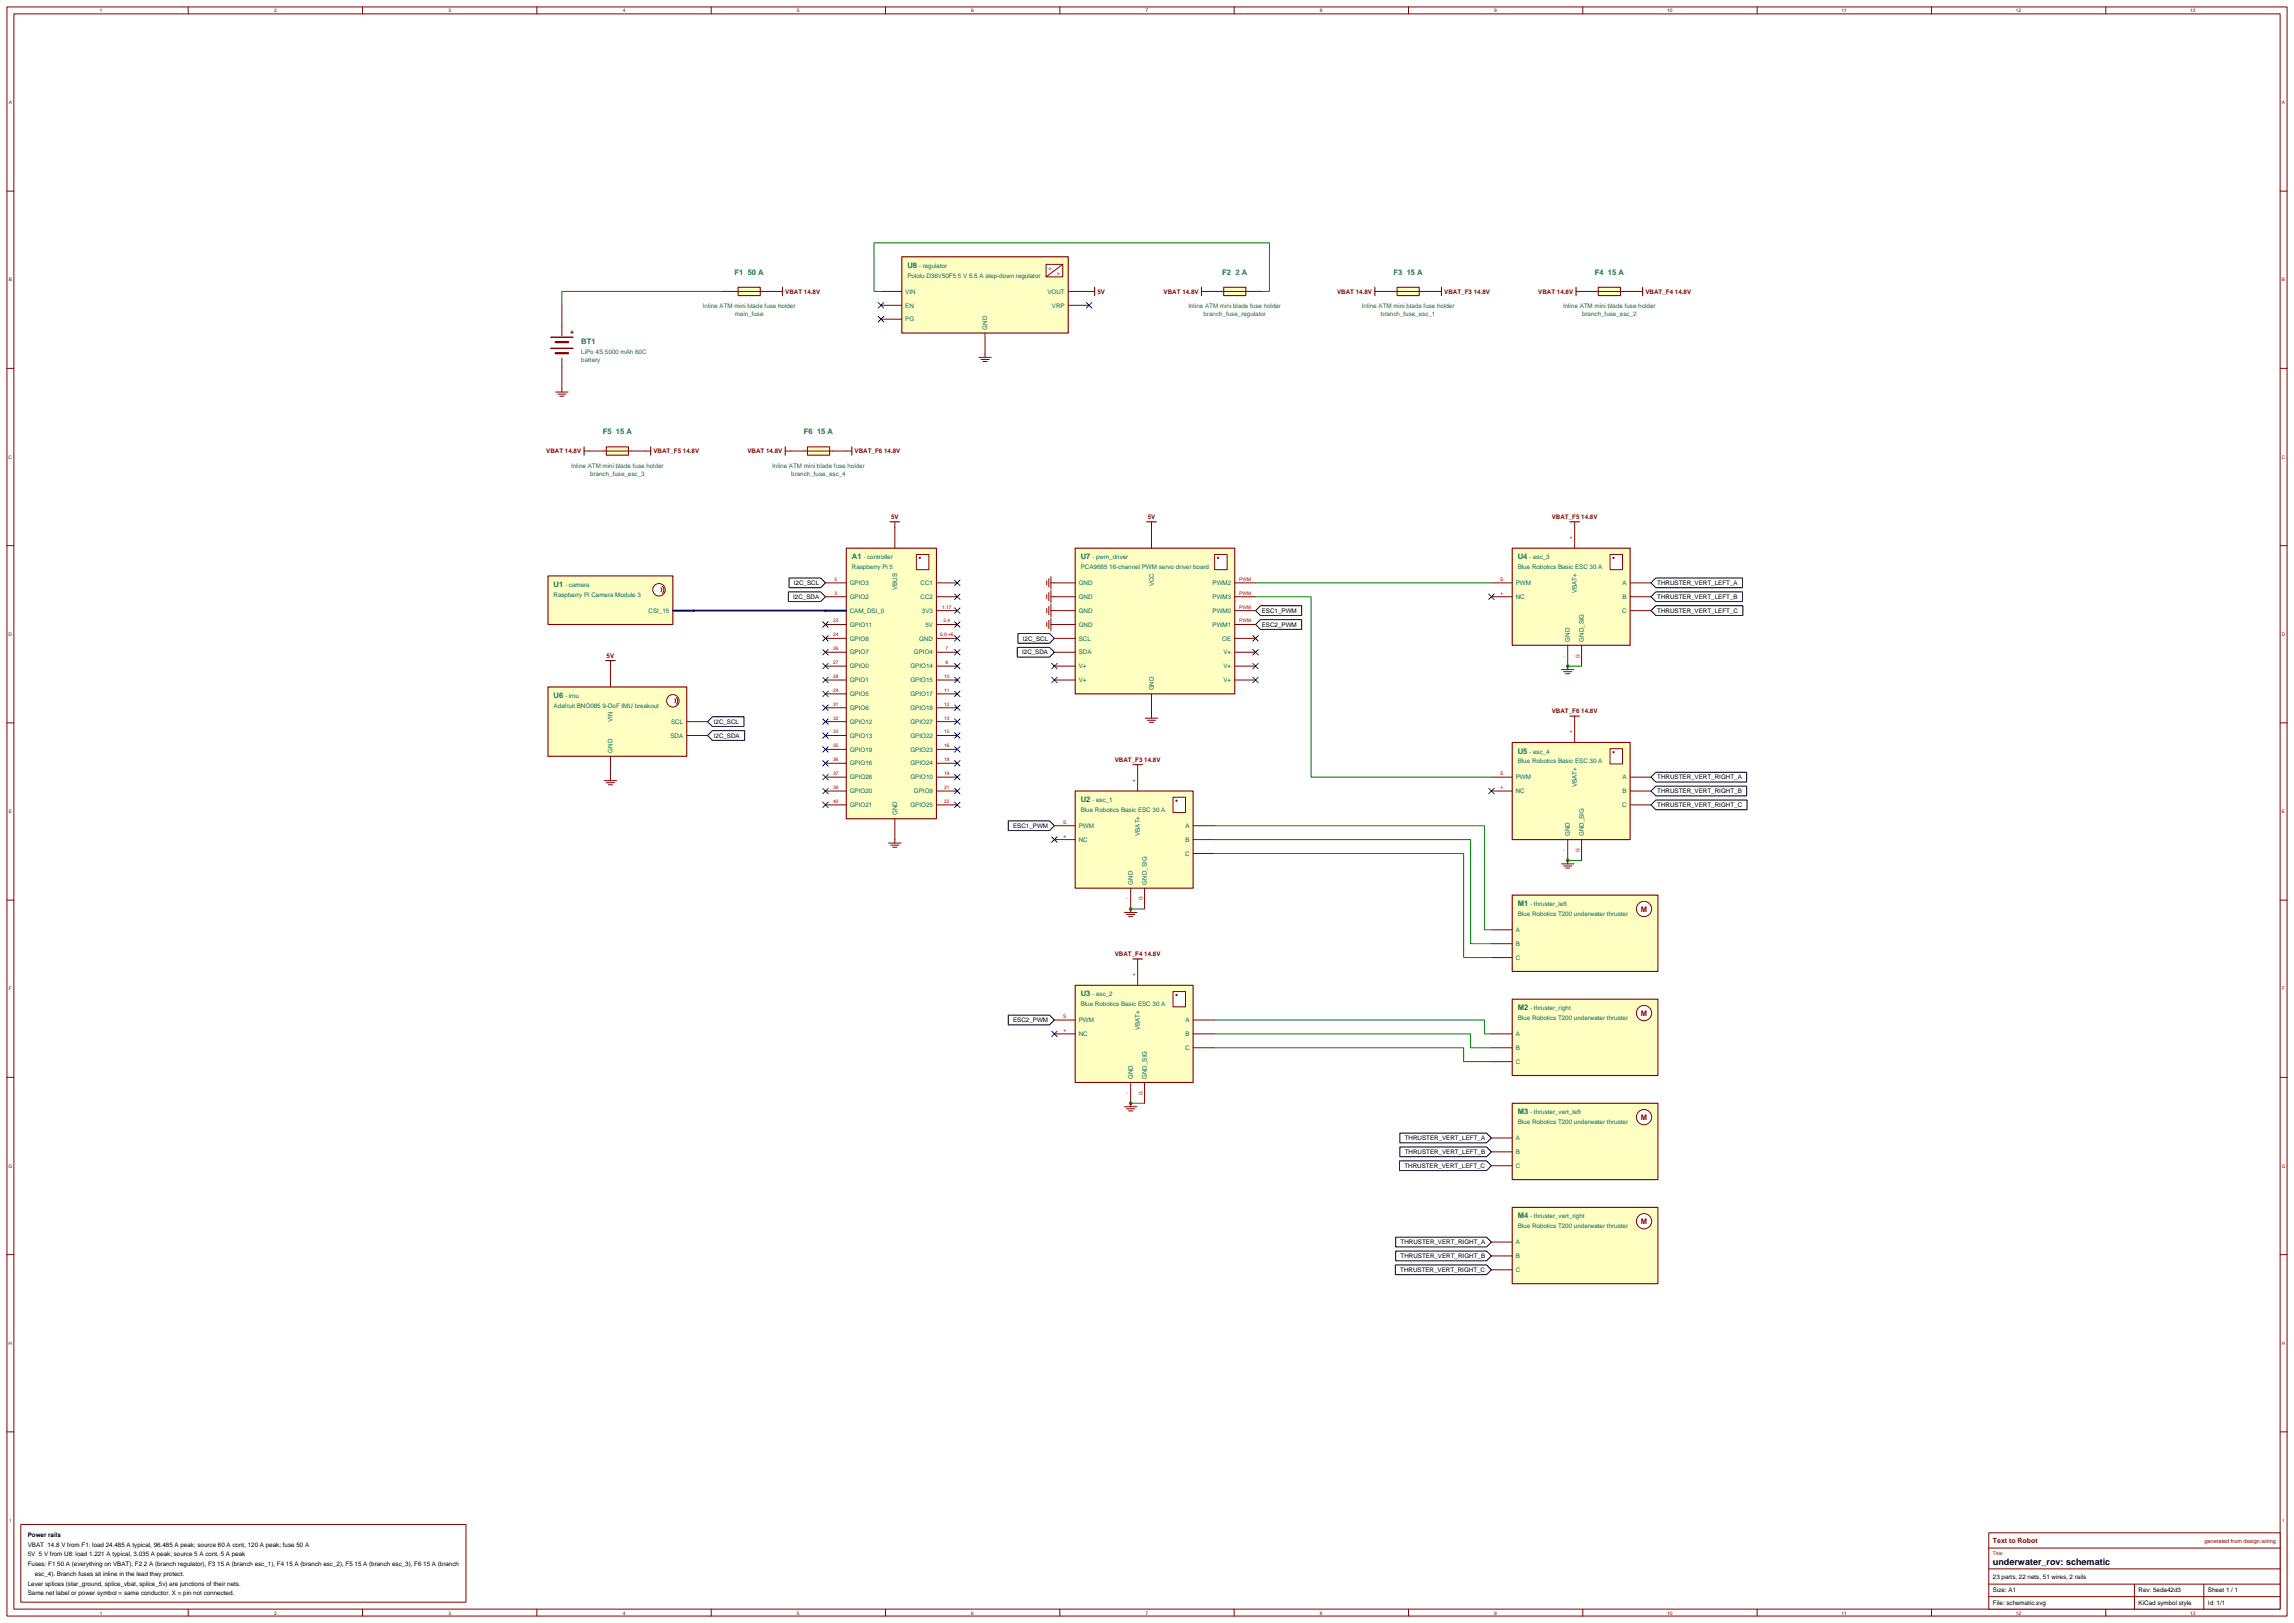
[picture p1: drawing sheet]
<svg xmlns="http://www.w3.org/2000/svg" width="1167mm" height="825mm" viewBox="0 0 1167 825" stroke-linecap="round" stroke-linejoin="round" font-family="sans-serif">
<defs><g id="words">
<text font-size="4.6" x="1014" y="796">underwater_rov: schematic</text>
<g font-size="3.9" fill="#006363">
<text x="461" y="136">U8</text>
<text x="374" y="140">F1 50 A</text>
<text x="622" y="140">F2 2 A</text>
<text x="709" y="140">F3 15 A</text>
<text x="811" y="140">F4 15 A</text>
<text x="296" y="175">BT1</text>
<text x="307" y="221">F5 15 A</text>
<text x="409" y="221">F6 15 A</text>
<text x="433" y="284">A1</text>
<text x="550" y="284">U7</text>
<text x="772" y="284">U4</text>
<text x="282" y="298">U1</text>
<text x="282" y="355">U6</text>
<text x="772" y="383">U5</text>
<text x="550" y="408">U2</text>
<text x="772" y="461">M1</text>
<text x="550" y="507">U3</text>
<text x="772" y="514">M2</text>
<text x="772" y="567">M3</text>
<text x="772" y="619">M4</text>
</g>
<g font-size="3.9" fill="#850000">
<text x="834" y="464">M</text>
<text x="834" y="516">M</text>
<text x="834" y="569">M</text>
<text x="834" y="622">M</text>
</g>
<g font-size="3.5" fill="#850000">
<text x="290" y="170">+</text>
<text x="1014" y="785">Text to Robot</text>
</g>
<g font-size="3.2" fill="#006363">
<text x="467" y="136">· regulator</text>
<text x="461" y="141">Pololu D36V50F5 5 V 5.5 A step-down regulator</text>
<text x="460" y="149">VIN</text>
<text x="533" y="149">VOUT</text>
<text x="357" y="157">Inline ATM mini blade fuse holder</text>
<text x="374" y="161">main_fuse</text>
<text x="460" y="156">EN</text>
<text x="535" y="156">VRP</text>
<text x="604" y="157">Inline ATM mini blade fuse holder</text>
<text x="612" y="161">branch_fuse_regulator</text>
<text x="693" y="157">Inline ATM mini blade fuse holder</text>
<text x="702" y="161">branch_fuse_esc_1</text>
<text x="795" y="157">Inline ATM mini blade fuse holder</text>
<text x="805" y="161">branch_fuse_esc_2</text>
<text x="460" y="163">PG</text>
<text x="502" y="168" transform="rotate(-90 502 168)">GND</text>
<text x="296" y="180">LiPo 4S 5000 mAh 60C</text>
<text x="296" y="184">battery</text>
<text x="290" y="238">Inline ATM mini blade fuse holder</text>
<text x="393" y="238">Inline ATM mini blade fuse holder</text>
<text x="300" y="242">branch_fuse_esc_3</text>
<text x="402" y="242">branch_fuse_esc_4</text>
<text x="439" y="284">· controller</text>
<text x="556" y="284">· pwm_driver</text>
<text x="778" y="284">· esc_3</text>
<text x="433" y="289">Raspberry Pi 5</text>
<text x="550" y="289">PCA9685 16-channel PWM servo driver board</text>
<text x="772" y="289">Blue Robotics Basic ESC 30 A</text>
<text x="288" y="298">· camera</text>
<text x="432" y="297">GPIO3</text>
<text x="468" y="297">CC1</text>
<text x="549" y="297">GND</text>
<text x="587" y="298" transform="rotate(-90 587 298)">VCC</text>
<text x="617" y="297">PWM2</text>
<text x="771" y="297">PWM</text>
<text x="825" y="297">A</text>
<text x="282" y="303">Raspberry Pi Camera Module 3</text>
<text x="432" y="305">GPIO2</text>
<text x="456" y="300" transform="rotate(-90 456 300)">VBUS</text>
<text x="468" y="305">CC2</text>
<text x="549" y="305">GND</text>
<text x="617" y="305">PWM3</text>
<text x="771" y="305">NC</text>
<text x="802" y="302" transform="rotate(-90 802 302)">VBAT+</text>
<text x="825" y="305">B</text>
<text x="330" y="312">CSI_15</text>
<text x="432" y="312">CAM_DSI_0</text>
<text x="469" y="312">3V3</text>
<text x="549" y="312">GND</text>
<text x="617" y="312">PWM0</text>
<text x="825" y="312">C</text>
<text x="432" y="319">GPIO11</text>
<text x="471" y="319">5V</text>
<text x="549" y="319">GND</text>
<text x="617" y="319">PWM1</text>
<text x="432" y="326">GPIO8</text>
<text x="467" y="326">GND</text>
<text x="549" y="326">SCL</text>
<text x="622" y="326">OE</text>
<text x="798" y="326" transform="rotate(-90 798 326)">GND</text>
<text x="805" y="326" transform="rotate(-90 805 326)">GND_SIG</text>
<text x="432" y="333">GPIO7</text>
<text x="465" y="333">GPIO4</text>
<text x="549" y="333">SDA</text>
<text x="622" y="333">V+</text>
<text x="432" y="340">GPIO0</text>
<text x="463" y="340">GPIO14</text>
<text x="549" y="340">V+</text>
<text x="622" y="340">V+</text>
<text x="432" y="347">GPIO1</text>
<text x="463" y="347">GPIO15</text>
<text x="549" y="347">V+</text>
<text x="622" y="347">V+</text>
<text x="432" y="354">GPIO5</text>
<text x="463" y="354">GPIO17</text>
<text x="587" y="351" transform="rotate(-90 587 351)">GND</text>
<text x="282" y="360">Adafruit BNO085 9-DoF IMU breakout</text>
<text x="288" y="355">· imu</text>
<text x="432" y="361">GPIO6</text>
<text x="463" y="361">GPIO18</text>
<text x="312" y="367" transform="rotate(-90 312 367)">VIN</text>
<text x="341" y="368">SCL</text>
<text x="432" y="368">GPIO12</text>
<text x="463" y="368">GPIO27</text>
<text x="341" y="375">SDA</text>
<text x="432" y="375">GPIO13</text>
<text x="463" y="375">GPIO22</text>
<text x="312" y="383" transform="rotate(-90 312 383)">GND</text>
<text x="432" y="382">GPIO19</text>
<text x="463" y="382">GPIO23</text>
<text x="778" y="383">· esc_4</text>
<text x="432" y="389">GPIO16</text>
<text x="463" y="389">GPIO24</text>
<text x="772" y="388">Blue Robotics Basic ESC 30 A</text>
<text x="432" y="396">GPIO26</text>
<text x="463" y="396">GPIO10</text>
<text x="771" y="396">PWM</text>
<text x="802" y="400" transform="rotate(-90 802 400)">VBAT+</text>
<text x="825" y="396">A</text>
<text x="432" y="403">GPIO20</text>
<text x="465" y="403">GPIO9</text>
<text x="556" y="408">· esc_1</text>
<text x="771" y="403">NC</text>
<text x="825" y="403">B</text>
<text x="432" y="410">GPIO21</text>
<text x="463" y="410">GPIO25</text>
<text x="550" y="413">Blue Robotics Basic ESC 30 A</text>
<text x="825" y="410">C</text>
<text x="456" y="415" transform="rotate(-90 456 415)">GND</text>
<text x="549" y="421">PWM</text>
<text x="580" y="425" transform="rotate(-90 580 425)">VBAT+</text>
<text x="603" y="421">A</text>
<text x="798" y="425" transform="rotate(-90 798 425)">GND</text>
<text x="805" y="425" transform="rotate(-90 805 425)">GND_SIG</text>
<text x="549" y="428">NC</text>
<text x="603" y="428">B</text>
<text x="603" y="435">C</text>
<text x="576" y="450" transform="rotate(-90 576 450)">GND</text>
<text x="583" y="450" transform="rotate(-90 583 450)">GND_SIG</text>
<text x="778" y="461">· thruster_left</text>
<text x="772" y="466">Blue Robotics T200 underwater thruster</text>
<text x="771" y="474">A</text>
<text x="771" y="481">B</text>
<text x="771" y="488">C</text>
<text x="556" y="507">· esc_2</text>
<text x="550" y="512">Blue Robotics Basic ESC 30 A</text>
<text x="778" y="514">· thruster_right</text>
<text x="549" y="520">PWM</text>
<text x="603" y="520">A</text>
<text x="772" y="519">Blue Robotics T200 underwater thruster</text>
<text x="549" y="527">NC</text>
<text x="580" y="524" transform="rotate(-90 580 524)">VBAT+</text>
<text x="603" y="527">B</text>
<text x="771" y="527">A</text>
<text x="603" y="534">C</text>
<text x="771" y="534">B</text>
<text x="771" y="541">C</text>
<text x="576" y="549" transform="rotate(-90 576 549)">GND</text>
<text x="583" y="549" transform="rotate(-90 583 549)">GND_SIG</text>
<text x="778" y="567">· thruster_vert_left</text>
<text x="772" y="571">Blue Robotics T200 underwater thruster</text>
<text x="771" y="580">A</text>
<text x="771" y="587">B</text>
<text x="771" y="594">C</text>
<text x="778" y="619">· thruster_vert_right</text>
<text x="772" y="624">Blue Robotics T200 underwater thruster</text>
<text x="771" y="633">A</text>
<text x="771" y="640">B</text>
<text x="771" y="647">C</text>
</g>
<g font-size="3.2" fill="#850000">
<text x="399" y="149">VBAT 14.8V</text>
<text x="558" y="149">5V</text>
<text x="592" y="149">VBAT 14.8V</text>
<text x="680" y="149">VBAT 14.8V</text>
<text x="734" y="149">VBAT_F3 14.8V</text>
<text x="782" y="149">VBAT 14.8V</text>
<text x="837" y="149">VBAT_F4 14.8V</text>
<text x="278" y="230">VBAT 14.8V</text>
<text x="332" y="230">VBAT_F5 14.8V</text>
<text x="380" y="230">VBAT 14.8V</text>
<text x="435" y="230">VBAT_F6 14.8V</text>
<text x="453" y="264">5V</text>
<text x="584" y="264">5V</text>
<text x="789" y="264">VBAT_F5 14.8V</text>
<text x="309" y="334">5V</text>
<text x="789" y="363">VBAT_F6 14.8V</text>
<text x="567" y="387">VBAT_F3 14.8V</text>
<text x="567" y="486">VBAT_F4 14.8V</text>
</g>
<g font-size="3.2">
<text x="404" y="297">I2C_SCL</text>
<text x="843" y="297">THRUSTER_VERT_LEFT_A</text>
<text x="403" y="305">I2C_SDA</text>
<text x="843" y="305">THRUSTER_VERT_LEFT_B</text>
<text x="642" y="312">ESC1_PWM</text>
<text x="843" y="312">THRUSTER_VERT_LEFT_C</text>
<text x="642" y="319">ESC2_PWM</text>
<text x="520" y="326">I2C_SCL</text>
<text x="520" y="333">I2C_SDA</text>
<text x="363" y="368">I2C_SCL</text>
<text x="363" y="375">I2C_SDA</text>
<text x="843" y="396">THRUSTER_VERT_RIGHT_A</text>
<text x="843" y="403">THRUSTER_VERT_RIGHT_B</text>
<text x="843" y="410">THRUSTER_VERT_RIGHT_C</text>
<text x="515" y="421">ESC1_PWM</text>
<text x="515" y="520">ESC2_PWM</text>
<text x="714" y="580">THRUSTER_VERT_LEFT_A</text>
<text x="714" y="587">THRUSTER_VERT_LEFT_B</text>
<text x="714" y="594">THRUSTER_VERT_LEFT_C</text>
<text x="712" y="633">THRUSTER_VERT_RIGHT_A</text>
<text x="712" y="640">THRUSTER_VERT_RIGHT_B</text>
<text x="712" y="647">THRUSTER_VERT_RIGHT_C</text>
<text x="14" y="781">Power rails</text>
<text x="14" y="786">VBAT 14.8 V from F1: load 24.485 A typical, 96.485 A peak; source 60 A cont, 120 A peak; fuse 50 A</text>
<text x="14" y="791">5V 5 V from U8: load 1.221 A typical, 3.035 A peak; source 5 A cont, 5 A peak</text>
<text x="14" y="796">Fuses: F1 50 A (everything on VBAT), F2 2 A (branch regulator), F3 15 A (branch esc_1), F4 15 A (branch esc_2), F5 15 A (branch esc_3), F6 15 A (branch</text>
<text x="18" y="801">esc_4). Branch fuses sit inline in the lead they protect.</text>
<text x="1014" y="803">23 parts, 22 nets, 51 wires, 2 rails</text>
<text x="14" y="806">Lever splices (star_ground, splice_vbat, splice_5v) are junctions of their nets.</text>
<text x="1014" y="810">Size: A1</text>
<text x="1088" y="810">Rev: 5eda42d3</text>
<text x="1123" y="810">Sheet 1 / 1</text>
<text x="14" y="811">Same net label or power symbol = same conductor. X = pin not connected.</text>
<text x="1014" y="816">File: schematic.svg</text>
<text x="1088" y="816">KiCad symbol style</text>
<text x="1123" y="816">Id: 1/1</text>
</g>
<g font-size="2.8" fill="#850000">
<text x="533" y="137">=</text>
<text x="538" y="140">=</text>
<text x="1121" y="785">generated from design.wiring</text>
</g>
<g font-size="2.5" fill="#850000">
<text x="51" y="6">1</text>
<text x="139" y="6">2</text>
<text x="228" y="6">3</text>
<text x="317" y="6">4</text>
<text x="405" y="6">5</text>
<text x="494" y="6">6</text>
<text x="583" y="6">7</text>
<text x="671" y="6">8</text>
<text x="760" y="6">9</text>
<text x="848" y="6">10</text>
<text x="937" y="6">11</text>
<text x="1025" y="6">12</text>
<text x="1114" y="6">13</text>
<text x="4" y="53">A</text>
<text x="1161" y="53">A</text>
<text x="4" y="143">B</text>
<text x="1161" y="143">B</text>
<text x="4" y="233">C</text>
<text x="1160" y="233">C</text>
<text x="4" y="323">D</text>
<text x="1160" y="323">D</text>
<text x="4" y="413">E</text>
<text x="1161" y="413">E</text>
<text x="5" y="504">F</text>
<text x="1161" y="504">F</text>
<text x="4" y="594">G</text>
<text x="1160" y="594">G</text>
<text x="4" y="684">H</text>
<text x="1160" y="684">H</text>
<text x="5" y="774">I</text>
<text x="1161" y="774">I</text>
<text x="1014" y="791">Title:</text>
<text x="51" y="821">1</text>
<text x="139" y="821">2</text>
<text x="228" y="821">3</text>
<text x="317" y="821">4</text>
<text x="405" y="821">5</text>
<text x="494" y="821">6</text>
<text x="583" y="821">7</text>
<text x="671" y="821">8</text>
<text x="760" y="821">9</text>
<text x="848" y="821">10</text>
<text x="937" y="821">11</text>
<text x="1025" y="821">12</text>
<text x="1114" y="821">13</text>
</g>
<g font-size="2.5" fill="#a80000">
<text x="800" y="274" transform="rotate(-90 800 274)">+</text>
<text x="424" y="295">5</text>
<text x="630" y="295">PWM</text>
<text x="763" y="295">S</text>
<text x="424" y="302">3</text>
<text x="630" y="302">PWM</text>
<text x="763" y="302">+</text>
<text x="479" y="309">1,17</text>
<text x="630" y="309">PWM</text>
<text x="424" y="316">23</text>
<text x="480" y="316">2,4</text>
<text x="630" y="316">PWM</text>
<text x="424" y="323">24</text>
<text x="478" y="323">6,9,+6</text>
<text x="424" y="331">26</text>
<text x="481" y="331">7</text>
<text x="796" y="334" transform="rotate(-90 796 334)">-</text>
<text x="803" y="334" transform="rotate(-90 803 334)">G</text>
<text x="424" y="338">27</text>
<text x="481" y="338">8</text>
<text x="424" y="345">28</text>
<text x="480" y="345">10</text>
<text x="424" y="352">29</text>
<text x="480" y="352">11</text>
<text x="424" y="359">31</text>
<text x="480" y="359">12</text>
<text x="424" y="366">32</text>
<text x="480" y="366">13</text>
<text x="424" y="373">33</text>
<text x="480" y="373">15</text>
<text x="800" y="373" transform="rotate(-90 800 373)">+</text>
<text x="424" y="380">35</text>
<text x="480" y="380">16</text>
<text x="424" y="387">36</text>
<text x="480" y="387">18</text>
<text x="424" y="394">37</text>
<text x="480" y="394">19</text>
<text x="763" y="394">S</text>
<text x="424" y="401">38</text>
<text x="480" y="401">21</text>
<text x="577" y="398" transform="rotate(-90 577 398)">+</text>
<text x="763" y="401">+</text>
<text x="424" y="408">40</text>
<text x="480" y="408">22</text>
<text x="541" y="419">S</text>
<text x="541" y="426">+</text>
<text x="796" y="433" transform="rotate(-90 796 433)">-</text>
<text x="803" y="433" transform="rotate(-90 803 433)">G</text>
<text x="574" y="457" transform="rotate(-90 574 457)">-</text>
<text x="581" y="458" transform="rotate(-90 581 458)">G</text>
<text x="577" y="496" transform="rotate(-90 577 496)">+</text>
<text x="541" y="518">S</text>
<text x="541" y="525">+</text>
<text x="574" y="556" transform="rotate(-90 574 556)">-</text>
<text x="581" y="557" transform="rotate(-90 581 557)">G</text>
</g>
</g></defs>
<g fill="none" stroke="#850000" stroke-width=".51">
<path d="M4 4h1159v818h-1159zM7 7h1153v811h-1153zM96 4v3M184 4v3M273 4v3M362 4v3M450 4v3M539 4v3M628 4v3M716 4v3M805 4v3M894 4v3"/>
<path d="M982 4v3M1071 4v3M4 97h3M1160 97h3M286 155v16M4 187h3M286 182v16M1160 187h3M4 277h3M1160 277h3M4 368h3M1160 368h3"/>
<path d="M4 458h3M1160 458h3M4 548h3M1160 548h3M4 638h3M1160 638h3M4 728h3M1160 728h3M96 818v4M184 818v4M273 818v4M362 818v4"/>
<path d="M450 818v4M539 818v4M628 818v4M716 818v4M805 818v4M894 818v4M982 818v4M1071 818v4"/>
</g>
<path d="M280 171h11M280 177h11" fill="none" stroke="#850000" stroke-width=".71"/>
<path d="M283 174h6M283 180h6" fill="none" stroke="#850000" stroke-width="1.1"/>
<path d="M430 279h46v137h-46z" fill="#ffffc2" stroke="#850000" stroke-width=".56"/>
<path d="M466 282h6v8h-6z" fill="#fff" stroke="#850000" stroke-width=".51"/>
<circle cx="468" cy="284" r=".6" fill="#850000"/>
<g fill="none" stroke="#850000" stroke-width=".51">
<path d="M455 268v11M420 296h10M476 296h11M420 303h10M420 310h10M420 317h10M476 303h11M476 310h11M476 317h11M420 325h10M420 332h10M420 339h10"/>
<path d="M476 325h11M476 332h11M476 339h11M420 346h10M420 353h10M420 360h10M476 346h11M476 353h11M476 360h11M420 367h10M420 374h10M476 367h11"/>
<path d="M476 374h11M420 381h10M420 388h10M420 395h10M476 381h11M476 388h11M476 395h11M420 402h10M420 409h10M455 416v11M476 402h11M476 409h11"/>
</g>
<path d="M420 310h10" fill="none" stroke="#0000c7" stroke-width="1.1"/>
<path d="M547 279h81v74h-81z" fill="#ffffc2" stroke="#850000" stroke-width=".56"/>
<path d="M618 282h6v8h-6z" fill="#fff" stroke="#850000" stroke-width=".51"/>
<circle cx="619" cy="284" r=".6" fill="#850000"/>
<g fill="none" stroke="#850000" stroke-width=".51">
<path d="M586 268v11M536 296h11M628 296h11M536 310h11M536 317h11M536 303h11M628 310h11M628 317h11M628 303h11M536 325h11M536 332h11M536 339h11"/>
<path d="M628 325h11M628 332h11M628 339h11M536 346h11M586 353v10M628 346h11"/>
</g>
<path d="M459 131h84v38h-84z" fill="#ffffc2" stroke="#850000" stroke-width=".56"/>
<path d="M532 134h8v7h-8z" fill="#fff" stroke="#850000" stroke-width=".51"/>
<path d="M540 134l-8 7M448 148h11M448 155h11M543 148h11M543 155h11M448 162h11M501 169v11" fill="none" stroke="#850000" stroke-width=".51"/>
<path d="M279 349h70v36h-70z" fill="#ffffc2" stroke="#850000" stroke-width=".56"/>
<circle cx="342" cy="356" r="3" fill="#fff" stroke="#850000" stroke-width=".51"/>
<path d="M310 339v10M343 355l1 1-1 1M344 355l1 1-1 2M349 367h11M349 374h11M310 385v10" fill="none" stroke="#850000" stroke-width=".51"/>
<path d="M547 402h60v50h-60z" fill="#ffffc2" stroke="#850000" stroke-width=".56"/>
<path d="M597 405h6v8h-6z" fill="#fff" stroke="#850000" stroke-width=".51"/>
<circle cx="598" cy="407" r=".6" fill="#850000"/>
<path d="M579 392v10M536 420h11M607 420h10M536 427h11M607 427h10M607 434h10M575 452v10M582 452v10" fill="none" stroke="#850000" stroke-width=".51"/>
<path d="M547 501h60v49h-60z" fill="#ffffc2" stroke="#850000" stroke-width=".56"/>
<path d="M597 504h6v8h-6z" fill="#fff" stroke="#850000" stroke-width=".51"/>
<circle cx="598" cy="506" r=".6" fill="#850000"/>
<path d="M579 490v11M536 519h11M607 519h10M536 526h11M607 526h10M607 533h10M575 550v11M582 550v11" fill="none" stroke="#850000" stroke-width=".51"/>
<path d="M769 279h60v49h-60z" fill="#ffffc2" stroke="#850000" stroke-width=".56"/>
<path d="M819 282h6v8h-6z" fill="#fff" stroke="#850000" stroke-width=".51"/>
<circle cx="821" cy="284" r=".6" fill="#850000"/>
<path d="M801 268v11M758 296h11M829 296h11M758 303h11M829 303h11M829 310h11M797 328v11M804 328v11" fill="none" stroke="#850000" stroke-width=".51"/>
<path d="M769 377h60v50h-60z" fill="#ffffc2" stroke="#850000" stroke-width=".56"/>
<path d="M819 381h6v7h-6z" fill="#fff" stroke="#850000" stroke-width=".51"/>
<circle cx="821" cy="382" r=".6" fill="#850000"/>
<path d="M801 367v10M758 395h11M829 395h11M758 402h11M829 402h11M829 409h11M797 427v10M804 427v10" fill="none" stroke="#850000" stroke-width=".51"/>
<path d="M279 293h63v24h-63z" fill="#ffffc2" stroke="#850000" stroke-width=".56"/>
<circle cx="335" cy="300" r="3" fill="#fff" stroke="#850000" stroke-width=".51"/>
<path d="M336 299l1 1-1 1M337 298l1 2-1 2M342 310h11" fill="none" stroke="#850000" stroke-width=".51"/>
<path d="M342 310h11" fill="none" stroke="#0000c7" stroke-width="1.1"/>
<path d="M769 455h74v39h-74z" fill="#ffffc2" stroke="#850000" stroke-width=".56"/>
<circle cx="836" cy="462" r="4" fill="#fff" stroke="#850000" stroke-width=".51"/>
<path d="M758 473h11M758 480h11M758 487h11" fill="none" stroke="#850000" stroke-width=".51"/>
<path d="M769 508h74v39h-74z" fill="#ffffc2" stroke="#850000" stroke-width=".56"/>
<circle cx="836" cy="515" r="4" fill="#fff" stroke="#850000" stroke-width=".51"/>
<path d="M758 526h11M758 533h11M758 540h11" fill="none" stroke="#850000" stroke-width=".51"/>
<path d="M769 561h74v39h-74z" fill="#ffffc2" stroke="#850000" stroke-width=".56"/>
<circle cx="836" cy="568" r="4" fill="#fff" stroke="#850000" stroke-width=".51"/>
<path d="M758 579h11M758 586h11M758 593h11" fill="none" stroke="#850000" stroke-width=".51"/>
<path d="M769 614h74v39h-74z" fill="#ffffc2" stroke="#850000" stroke-width=".56"/>
<circle cx="836" cy="621" r="4" fill="#fff" stroke="#850000" stroke-width=".51"/>
<path d="M758 631h11M758 639h11M758 646h11" fill="none" stroke="#850000" stroke-width=".51"/>
<path d="M375 146h12v4h-12z" fill="#ffffc2" stroke="#850000" stroke-width=".53"/>
<path d="M367 148h28" fill="none" stroke="#850000" stroke-width=".51"/>
<path d="M622 146h12v4h-12z" fill="#ffffc2" stroke="#850000" stroke-width=".53"/>
<path d="M614 148h28" fill="none" stroke="#850000" stroke-width=".51"/>
<path d="M710 146h12v4h-12z" fill="#ffffc2" stroke="#850000" stroke-width=".53"/>
<path d="M702 148h28" fill="none" stroke="#850000" stroke-width=".51"/>
<path d="M813 146h11v4h-11z" fill="#ffffc2" stroke="#850000" stroke-width=".53"/>
<path d="M804 148h29" fill="none" stroke="#850000" stroke-width=".51"/>
<path d="M308 227h12v4h-12z" fill="#ffffc2" stroke="#850000" stroke-width=".53"/>
<path d="M300 229h28" fill="none" stroke="#850000" stroke-width=".51"/>
<path d="M411 227h11v4h-11z" fill="#ffffc2" stroke="#850000" stroke-width=".53"/>
<path d="M402 229h28" fill="none" stroke="#850000" stroke-width=".51"/>
<path d="M575 462h7" fill="none" stroke="#008500" stroke-width=".51"/>
<circle cx="575" cy="462" r=".9" fill="#008500"/>
<path d="M575 561h7" fill="none" stroke="#008500" stroke-width=".51"/>
<circle cx="575" cy="561" r=".9" fill="#008500"/>
<path d="M797 339h7" fill="none" stroke="#008500" stroke-width=".51"/>
<circle cx="797" cy="339" r=".9" fill="#008500"/>
<path d="M797 437h7" fill="none" stroke="#008500" stroke-width=".51"/>
<circle cx="797" cy="437" r=".9" fill="#008500"/>
<path d="M283 199h6M286 198v1M284 200h4M285 201h2M455 265v3M452 429h6M453 430h4M454 431h2M455 427v2" fill="none" stroke="#850000" stroke-width=".51"/>
<path d="M453 265h5" fill="none" stroke="#850000" stroke-width=".56"/>
<path d="M485 295l3 3M488 295l-3 3M485 302l3 3M485 309l3 3M485 316l3 3M488 302l-3 3M488 309l-3 3M488 316l-3 3" fill="none" stroke="#0000c7" stroke-width=".51"/>
<g fill="#fff" stroke="#000" stroke-width=".51">
<path d="M401 301h16l3 2-3 3h-16z"/>
<path d="M401 294h16l3 2-3 3h-16z"/>
</g>
<g fill="none" stroke="#0000c7" stroke-width=".51">
<path d="M418 316l3 3M421 316l-3 3M418 323l3 3M418 330l3 3M418 337l3 3M421 323l-3 3M421 330l-3 3M421 337l-3 3M485 323l3 3M485 330l3 3M485 337l3 3M488 323l-3 3"/>
<path d="M488 330l-3 3M488 337l-3 3M637 323l3 3M640 323l-3 3M418 344l3 3M418 351l3 3M418 358l3 3M421 344l-3 3M421 351l-3 3M421 358l-3 3M485 344l3 3M485 351l3 3"/>
<path d="M485 358l3 3M488 344l-3 3M488 351l-3 3M488 358l-3 3M418 365l3 3M418 373l3 2M418 380l3 2M421 365l-3 3M421 373l-3 2M421 380l-3 2M485 365l3 3M485 373l3 2"/>
<path d="M485 380l3 2M488 365l-3 3M488 373l-3 2M488 380l-3 2M418 387l3 2M418 394l3 3M421 387l-3 2M421 394l-3 3M485 387l3 2M485 394l3 3M488 387l-3 2M488 394l-3 3"/>
<path d="M418 401l3 3M418 408l3 3M421 401l-3 3M421 408l-3 3M485 401l3 3M485 408l3 3M488 401l-3 3M488 408l-3 3"/>
</g>
<path d="M582 365h7M583 366h5M585 367h2M586 363v2" fill="none" stroke="#850000" stroke-width=".51"/>
<g fill="#fff" stroke="#000" stroke-width=".51">
<path d="M518 322h16l2 3-2 2h-16z"/>
<path d="M517 329h17l2 3-2 2h-17z"/>
</g>
<path d="M586 265v3" fill="none" stroke="#850000" stroke-width=".51"/>
<path d="M583 265h5" fill="none" stroke="#850000" stroke-width=".56"/>
<path d="M637 330l3 3M640 330l-3 3" fill="none" stroke="#0000c7" stroke-width=".51"/>
<path d="M639 310l2-2h21v5h-21z" fill="#fff" stroke="#000" stroke-width=".51"/>
<path d="M637 337l3 3M640 337l-3 3" fill="none" stroke="#0000c7" stroke-width=".51"/>
<path d="M532 295v2M533 294v4M534 296h2M534 293v7" fill="none" stroke="#850000" stroke-width=".51"/>
<path d="M639 317l2-2h21v5h-21z" fill="#fff" stroke="#000" stroke-width=".51"/>
<path d="M447 154l2 3M449 154l-2 3M552 154l3 3M555 154l-3 3M447 161l2 3M449 161l-2 3M535 337l3 3M538 337l-3 3M535 344l3 3M538 344l-3 3M637 344l3 3M640 344l-3 3" fill="none" stroke="#0000c7" stroke-width=".51"/>
<g fill="none" stroke="#850000" stroke-width=".51">
<path d="M554 148h3M501 180v2M498 182h6M499 183h4M500 184h2M532 302v2M532 309v3M532 316v3M533 301v5M533 308v5M533 315v5M534 303h2"/>
<path d="M534 300v7M534 307v7M534 314v7M534 310h2M534 317h2M310 336v3M307 397h7M308 398h5M309 399h3M310 395v2"/>
</g>
<path d="M557 146v4M308 336h5" fill="none" stroke="#850000" stroke-width=".56"/>
<g fill="#fff" stroke="#000" stroke-width=".51">
<path d="M360 367l2-3h16v5h-16z"/>
<path d="M360 374l2-3h17v5h-17z"/>
</g>
<path d="M579 389v3M572 464h6M573 465h4M574 466h2M575 462v2" fill="none" stroke="#850000" stroke-width=".51"/>
<path d="M576 389h5" fill="none" stroke="#850000" stroke-width=".56"/>
<path d="M513 417h21l2 3-2 2h-21z" fill="#fff" stroke="#000" stroke-width=".51"/>
<path d="M535 425l3 3M538 425l-3 3" fill="none" stroke="#0000c7" stroke-width=".51"/>
<path d="M579 488v2M572 563h6M573 564h4M574 565h2M575 561v2" fill="none" stroke="#850000" stroke-width=".51"/>
<path d="M576 488h5" fill="none" stroke="#850000" stroke-width=".56"/>
<path d="M513 516h21l2 3-2 2h-21z" fill="#fff" stroke="#000" stroke-width=".51"/>
<path d="M757 302l3 3M760 302l-3 3M535 524l3 3M538 524l-3 3" fill="none" stroke="#0000c7" stroke-width=".51"/>
<path d="M801 265v3M797 339v1M794 340h6M795 341h4M796 343h2" fill="none" stroke="#850000" stroke-width=".51"/>
<path d="M798 265h5" fill="none" stroke="#850000" stroke-width=".56"/>
<g fill="#fff" stroke="#000" stroke-width=".51">
<path d="M840 296l2-2h44v5h-44z"/>
<path d="M840 303l2-2h44v5h-44z"/>
<path d="M840 310l2-2h44v5h-44z"/>
</g>
<path d="M801 364v3M794 439h6M797 437v2M795 440h4M796 441h2" fill="none" stroke="#850000" stroke-width=".51"/>
<path d="M798 364h5" fill="none" stroke="#850000" stroke-width=".56"/>
<path d="M757 401l3 3M760 401l-3 3" fill="none" stroke="#0000c7" stroke-width=".51"/>
<g fill="#fff" stroke="#000" stroke-width=".51">
<path d="M840 395l2-2h46v5h-46z"/>
<path d="M842 400h46v5h-46l-2-3z"/>
<path d="M840 409l2-2h46v5h-46z"/>
<path d="M712 576h44l2 3-2 2h-44z"/>
<path d="M712 583h44l2 3-2 2h-44z"/>
<path d="M712 590h44l2 3-2 2h-44z"/>
<path d="M710 629h46l2 2-2 3h-46z"/>
<path d="M710 636h46l2 3-2 2h-46z"/>
<path d="M710 643h46l2 3-2 2h-46z"/>
</g>
<path d="M395 148h3M611 148h3M699 148h3M730 148h3M802 148h2M833 148h2M297 229h3M328 229h3M399 229h3M430 229h3" fill="none" stroke="#850000" stroke-width=".51"/>
<path d="M398 146v4M611 146v4M699 146v4M733 146v4M802 146v4M835 146v4M297 227v4M331 227v4M399 227v4M433 227v4" fill="none" stroke="#850000" stroke-width=".56"/>
<path d="M367 148h-81v7M448 148h-4v-25h202v25h-4M639 296h119M639 303h28v92h91M617 420h138v53h3M617 427h131v53h10M617 434h127v53h14M617 519h138v7h3M617 526h131v7h10M617 533h127v7h14" fill="none" stroke="#008500" stroke-width=".51"/>
<path d="M353 310h67" fill="none" stroke="#0000c7" stroke-width="1.1"/>
<g fill="#fff" stroke="#850000" stroke-width=".51">
<path d="M11 775h226v40h-226z"/>
<path d="M1011 779h149v39h-149z"/>
</g>
<path d="M1011 787h149M1011 798h149M1011 805h149M1011 812h149M1085 805v13M1121 805v13" fill="none" stroke="#850000" stroke-width=".51"/>
<use href="#words"/>
</svg>
